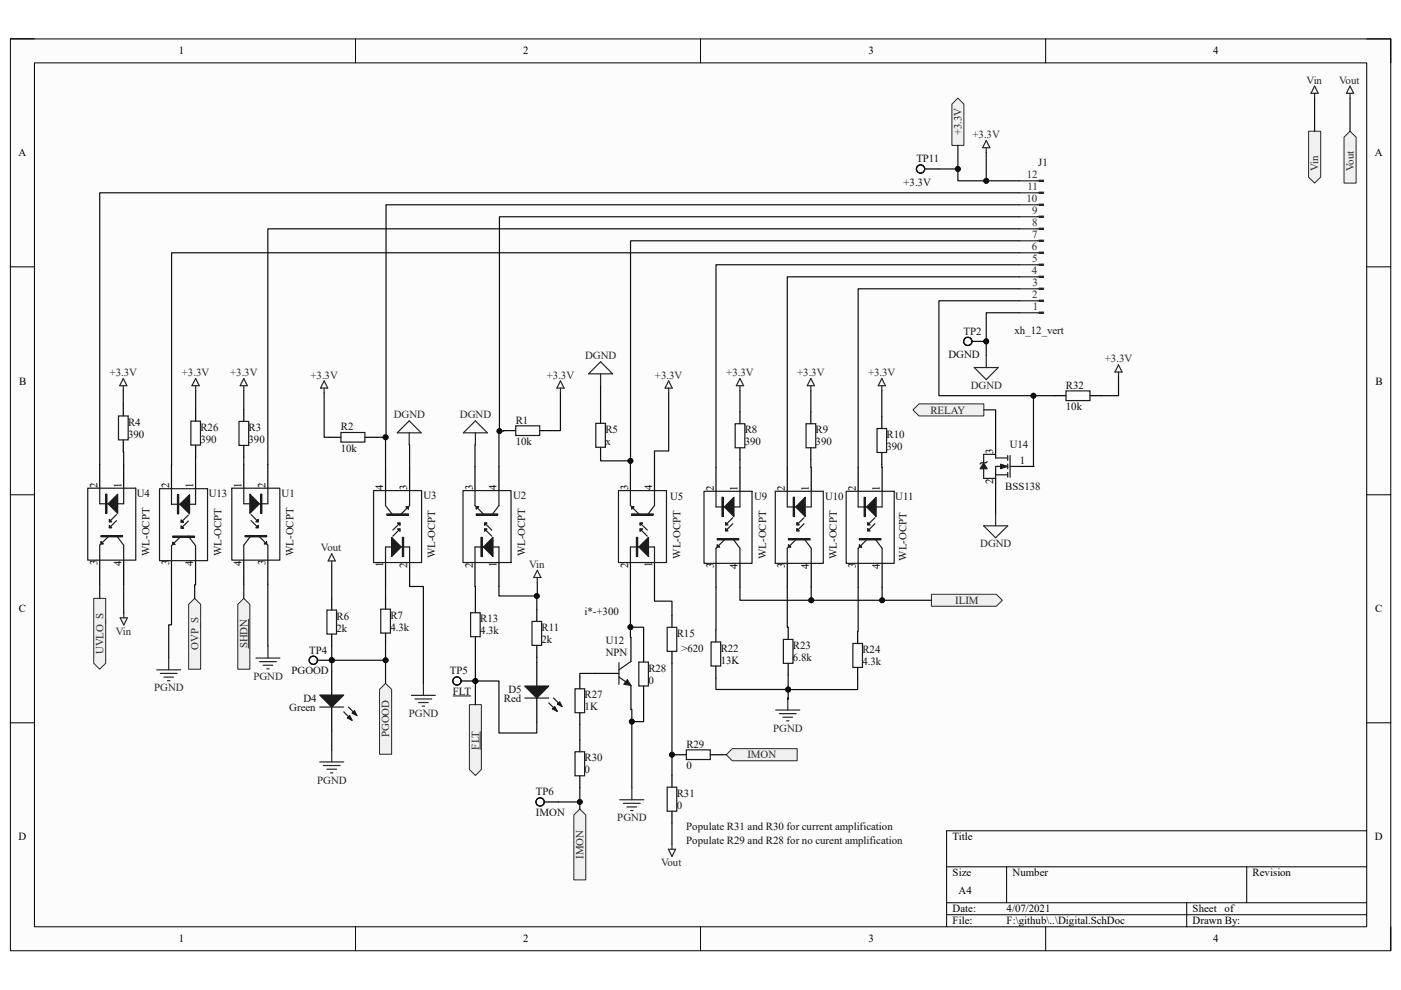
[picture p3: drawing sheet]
<svg xmlns="http://www.w3.org/2000/svg" width="297mm" height="210mm" viewBox="0 0 297 210" stroke-linecap="round" stroke-linejoin="round" font-family="sans-serif">
<defs><g id="words">
<g font-size="2.3">
<text x="37.9" y="11.6">1</text>
<text x="110.9" y="11.6">2</text>
<text x="184.1" y="11.6">3</text>
<text x="257.2" y="11.6">4</text>
<text x="3.9" y="33.2">A</text>
<text x="291.5" y="33.2">A</text>
<text x="4" y="81.6">B</text>
<text x="291.6" y="81.6">B</text>
<text x="210.6" y="96.3" transform="rotate(-90 210.6 96.3)">3</text>
<text x="216.2" y="98.4">1</text>
<text x="20.7" y="103.5" transform="rotate(-90 20.7 103.5)">2</text>
<text x="25.7" y="103.5" transform="rotate(-90 25.7 103.5)">1</text>
<text x="35.9" y="103.6" transform="rotate(-90 35.9 103.6)">2</text>
<text x="41" y="103.6" transform="rotate(-90 41 103.6)">1</text>
<text x="51.2" y="103.5" transform="rotate(-90 51.2 103.5)">1</text>
<text x="56.3" y="103.5" transform="rotate(-90 56.3 103.5)">2</text>
<text x="81.3" y="104" transform="rotate(-90 81.3 104)">4</text>
<text x="86.4" y="104" transform="rotate(-90 86.4 104)">3</text>
<text x="100.2" y="104" transform="rotate(-90 100.2 104)">3</text>
<text x="105.3" y="104" transform="rotate(-90 105.3 104)">4</text>
<text x="133.2" y="104" transform="rotate(-90 133.2 104)">3</text>
<text x="138.3" y="104" transform="rotate(-90 138.3 104)">4</text>
<text x="151.3" y="104.2" transform="rotate(-90 151.3 104.2)">2</text>
<text x="156.4" y="104.2" transform="rotate(-90 156.4 104.2)">1</text>
<text x="166.4" y="104.2" transform="rotate(-90 166.4 104.2)">2</text>
<text x="171.5" y="104.2" transform="rotate(-90 171.5 104.2)">1</text>
<text x="181.5" y="104.2" transform="rotate(-90 181.5 104.2)">2</text>
<text x="186.5" y="104.2" transform="rotate(-90 186.5 104.2)">1</text>
<text x="210.6" y="102.6" transform="rotate(-90 210.6 102.6)">2</text>
<text x="20.7" y="119.8" transform="rotate(-90 20.7 119.8)">3</text>
<text x="25.7" y="120" transform="rotate(-90 25.7 120)">4</text>
<text x="35.9" y="119.9" transform="rotate(-90 35.9 119.9)">3</text>
<text x="51.2" y="120" transform="rotate(-90 51.2 120)">4</text>
<text x="56.3" y="119.8" transform="rotate(-90 56.3 119.8)">3</text>
<text x="41" y="120" transform="rotate(-90 41 120)">4</text>
<text x="81.3" y="120.2" transform="rotate(-90 81.3 120.2)">1</text>
<text x="86.4" y="120.4" transform="rotate(-90 86.4 120.4)">2</text>
<text x="100.2" y="120.4" transform="rotate(-90 100.2 120.4)">2</text>
<text x="105.3" y="120.2" transform="rotate(-90 105.3 120.2)">1</text>
<text x="133.2" y="120.4" transform="rotate(-90 133.2 120.4)">2</text>
<text x="138.3" y="120.2" transform="rotate(-90 138.3 120.2)">1</text>
<text x="151.3" y="120.5" transform="rotate(-90 151.3 120.5)">3</text>
<text x="156.4" y="120.6" transform="rotate(-90 156.4 120.6)">4</text>
<text x="166.4" y="120.5" transform="rotate(-90 166.4 120.5)">3</text>
<text x="171.5" y="120.6" transform="rotate(-90 171.5 120.6)">4</text>
<text x="181.5" y="120.5" transform="rotate(-90 181.5 120.5)">3</text>
<text x="186.5" y="120.6" transform="rotate(-90 186.5 120.6)">4</text>
<text x="4" y="129.9">C</text>
<text x="291.6" y="129.9">C</text>
<text x="4" y="178.2">D</text>
<text x="202" y="178.2">Title</text>
<text x="291.5" y="178.2">D</text>
<text x="202" y="185.9">Size</text>
<text x="214.7" y="185.9">Number</text>
<text x="265.6" y="185.9">Revision</text>
<text x="203.2" y="189.7">A4</text>
<text x="202" y="193.5">Date:</text>
<text x="202" y="196.1">File:</text>
<text x="213.4" y="193.5">4/07/2021</text>
<text x="213.4" y="196.1">F:\github\..\Digital.SchDoc</text>
<text x="252.9" y="196.1">Drawn By:</text>
<text x="252.9" y="193.5">Sheet</text>
<text x="259.6" y="193.5">of</text>
<text x="37.9" y="199.9">1</text>
<text x="110.9" y="199.9">2</text>
<text x="184.1" y="199.9">3</text>
<text x="257.2" y="199.9">4</text>
</g>
<g font-size="2.3" fill="#262626">
<text x="277" y="17.8">Vin</text>
<text x="283.9" y="17.8">Vout</text>
<text x="203.9" y="28.7" transform="rotate(-90 203.9 28.7)">+3.3V</text>
<text x="206.2" y="29.3">+3.3V</text>
<text x="279.5" y="36.3" transform="rotate(-90 279.5 36.3)">Vin</text>
<text x="287" y="36.3" transform="rotate(-90 287 36.3)">Vout</text>
<text x="124.1" y="76.2">DGND</text>
<text x="234.2" y="76.9">+3.3V</text>
<text x="23.2" y="79.8">+3.3V</text>
<text x="38.6" y="79.8">+3.3V</text>
<text x="48.8" y="79.8">+3.3V</text>
<text x="65.8" y="80.3">+3.3V</text>
<text x="115.9" y="80.3">+3.3V</text>
<text x="138.9" y="80.3">+3.3V</text>
<text x="154" y="79.8">+3.3V</text>
<text x="169" y="79.8">+3.3V</text>
<text x="184" y="79.8">+3.3V</text>
<text x="205.8" y="82.5">DGND</text>
<text x="83.5" y="88.8">DGND</text>
<text x="97.5" y="88.8">DGND</text>
<text x="197.2" y="87.7">RELAY</text>
<text x="68" y="116.9">Vout</text>
<text x="207.8" y="116.1">DGND</text>
<text x="112.2" y="120.5">Vin</text>
<text x="202.5" y="128.1">ILIM</text>
<text x="24.5" y="134.6">Vin</text>
<text x="42.1" y="137.9" transform="rotate(-90 42.1 137.9)">OVP_S</text>
<text x="52.5" y="137.5" transform="rotate(-90 52.5 137.5)">SHDN</text>
<text x="21.9" y="138.8" transform="rotate(-90 21.9 138.8)">UVLO_S</text>
<text x="32.7" y="146.7">PGND</text>
<text x="53.7" y="144.2">PGND</text>
<text x="86.7" y="152.1">PGND</text>
<text x="163.9" y="155.2">PGND</text>
<text x="82.5" y="156.4" transform="rotate(-90 82.5 156.4)">PGOOD</text>
<text x="101.6" y="159" transform="rotate(-90 101.6 159)">FLT</text>
<text x="158.5" y="160.8">IMON</text>
<text x="67.2" y="166.2">PGND</text>
<text x="130.9" y="174.2">PGND</text>
<text x="123.7" y="182.2" transform="rotate(-90 123.7 182.2)">IMON</text>
<text x="140.2" y="183.7">Vout</text>
</g>
<g font-size="2.3" fill="#0e0e0e">
<text x="194.3" y="34.5">TP11</text>
<text x="220.1" y="35.2">J1</text>
<text x="191.6" y="39.3">+3.3V</text>
<text x="204.3" y="71">TP2</text>
<text x="215.1" y="70.9">xh_12_vert</text>
<text x="201.1" y="75.9">DGND</text>
<text x="226" y="82.4">R32</text>
<text x="109.3" y="89.8">R1</text>
<text x="226" y="87">10k</text>
<text x="27.2" y="90.3">R4</text>
<text x="27.2" y="92.8">390</text>
<text x="42.5" y="91.4">R26</text>
<text x="42.5" y="93.9">390</text>
<text x="52.7" y="91.4">R3</text>
<text x="52.7" y="94">390</text>
<text x="72.3" y="91.2">R2</text>
<text x="72.3" y="95.8">10k</text>
<text x="109.3" y="94.4">10k</text>
<text x="128.4" y="91.8">R5</text>
<text x="128.4" y="94.4">x</text>
<text x="157.9" y="91.9">R8</text>
<text x="157.9" y="94.5">390</text>
<text x="172.9" y="91.9">R9</text>
<text x="172.9" y="94.5">390</text>
<text x="188" y="92.9">R10</text>
<text x="188" y="95.5">390</text>
<text x="214.1" y="95">U14</text>
<text x="29" y="105.3">U4</text>
<text x="44.3" y="105.4">U13</text>
<text x="59.7" y="105.4">U1</text>
<text x="89.8" y="105.9">U3</text>
<text x="108.8" y="105.9">U2</text>
<text x="142.1" y="106">U5</text>
<text x="159.9" y="106.1">U9</text>
<text x="174.9" y="106.1">U10</text>
<text x="189.8" y="106">U11</text>
<text x="213.1" y="103.9">BSS138</text>
<text x="31.7" y="117.9" transform="rotate(-90 31.7 117.9)">WL-OCPT</text>
<text x="47" y="118" transform="rotate(-90 47 118)">WL-OCPT</text>
<text x="62.2" y="117.9" transform="rotate(-90 62.2 117.9)">WL-OCPT</text>
<text x="92.3" y="118.4" transform="rotate(-90 92.3 118.4)">WL-OCPT</text>
<text x="111.3" y="118" transform="rotate(-90 111.3 118)">WL-OCPT</text>
<text x="144.3" y="118.5" transform="rotate(-90 144.3 118.5)">WL-OCPT</text>
<text x="162.4" y="118.6" transform="rotate(-90 162.4 118.6)">WL-OCPT</text>
<text x="177.4" y="118.6" transform="rotate(-90 177.4 118.6)">WL-OCPT</text>
<text x="192.2" y="118.9" transform="rotate(-90 192.2 118.9)">WL-OCPT</text>
<text x="71.3" y="131.4">R6</text>
<text x="82.8" y="131.2">R7</text>
<text x="101.8" y="132">R13</text>
<text x="123.9" y="130.5">i*-+300</text>
<text x="71.3" y="134">2k</text>
<text x="82.8" y="133.8">4.3k</text>
<text x="101.8" y="134.5">4.3k</text>
<text x="114.8" y="133.8">R11</text>
<text x="114.8" y="136.4">2k</text>
<text x="128.4" y="136.5">U12</text>
<text x="143.5" y="135.1">R15</text>
<text x="168.1" y="137.6">R23</text>
<text x="61.8" y="143">PGOOD</text>
<text x="65.5" y="138.7">TP4</text>
<text x="95.4" y="143">TP5</text>
<text x="128.4" y="139">NPN</text>
<text x="137.5" y="142.5">R28</text>
<text x="144.5" y="138.2">&gt;620</text>
<text x="152.8" y="138.2">R22</text>
<text x="152.8" y="140.8">13K</text>
<text x="168.1" y="140.2">6.8k</text>
<text x="182.9" y="138.5">R24</text>
<text x="182.9" y="141.1">4.3k</text>
<text x="64.3" y="148.8">D4</text>
<text x="96" y="147.4">FLT</text>
<text x="106.8" y="148.9">Red</text>
<text x="107.8" y="146.9">D5</text>
<text x="123.9" y="148.1">R27</text>
<text x="137.5" y="145">0</text>
<text x="61.3" y="150.9">Green</text>
<text x="123.9" y="150.7">1K</text>
<text x="123.9" y="161.5">R30</text>
<text x="145.5" y="158.6">R29</text>
<text x="123.9" y="164">0</text>
<text x="145.5" y="163.1">0</text>
<text x="113.6" y="168.7">TP6</text>
<text x="113.6" y="173">IMON</text>
<text x="143.5" y="169">R31</text>
<text x="143.5" y="171.6">0</text>
<text x="145.5" y="179.1">Populate R29 and R28 for no curent amplification</text>
<text x="145.5" y="176.1">Populate R31 and R30 for current amplification</text>
</g>
<g font-size="2.3" fill="#282828">
<text x="217.7" y="37.8">12</text>
<text x="217.8" y="40.4">11</text>
<text x="217.7" y="42.9">10</text>
<text x="218.8" y="45.5">9</text>
<text x="218.8" y="53.1">6</text>
<text x="218.8" y="50.6">7</text>
<text x="218.9" y="48">8</text>
<text x="218.8" y="58.2">4</text>
<text x="218.9" y="55.6">5</text>
<text x="218.8" y="63.3">2</text>
<text x="218.9" y="60.7">3</text>
<text x="219" y="65.8">1</text>
</g>
</g></defs>
<path d="M2.2 8.3h292.7v193.4h-292.7z" fill="#fcfcfc"/>
<path d="M2.2 8.3h292.7v193.4h-292.7z" fill="none" stroke="#000" stroke-width=".21"/>
<path d="M7.3 13.3h282.5v183.3h-282.5z" fill="#fcfcfc"/>
<g fill="none" stroke="#000" stroke-width=".21">
<path d="M2.2 8.2h5.1M7.3 13.3h282.5v183.3h-282.5zM75.4 8.3v5M148.5 8.3v5M221.7 8.3v5M289.8 8.3h5.1v5M2.2 56.6h5.1M289.8 56.6h5.1M2.2 104.9h5.1M289.8 104.9h5.1M2.2 153.3h5.1M289.8 153.3h5.1"/>
<path d="M289.8 176.2h-89.1v20.4M75.4 196.6v5.1M148.5 196.6v5.1M200.7 183.9h89.1M200.7 191.5h89.1M200.7 194h89.1M213.4 183.9v7.6M221.7 196.6v5.1M251.6 191.5v5.1M264.3 183.9v7.6M294.9 196.6v5.1"/>
</g>
<path d="M194.8 85.7h13.8v2.5h-13.8l-1.2-1.3z" fill-rule="evenodd" fill="#f0f0f0"/>
<path d="M194.8 85.7h13.8v2.5h-13.8l-1.2-1.3z" fill="none" stroke="#262626" stroke-width=".21"/>
<path d="M19.9 126.9h2.5v13.8l-1.3 1.2-1.2-1.2z" fill-rule="evenodd" fill="#f0f0f0"/>
<path d="M19.9 126.9h2.5v13.8l-1.3 1.2-1.2-1.2z" fill="none" stroke="#262626" stroke-width=".21"/>
<path d="M80.5 146.2l1.2-1.3 1.3 1.3v13.8h-2.5z" fill-rule="evenodd" fill="#f0f0f0"/>
<path d="M80.5 146.2l1.2-1.3 1.3 1.3v13.8h-2.5z" fill="none" stroke="#262626" stroke-width=".21"/>
<path d="M50.4 128.2l1.3-1.3 1.3 1.3v13.7h-2.6z" fill-rule="evenodd" fill="#f0f0f0"/>
<path d="M50.4 128.2l1.3-1.3 1.3 1.3v13.7h-2.6zM52.7 131.3v6.2" fill="none" stroke="#262626" stroke-width=".21"/>
<path d="M121.7 172.9l1.2-1.3 1.3 1.3v13.7h-2.5z" fill-rule="evenodd" fill="#f0f0f0"/>
<path d="M121.7 172.9l1.2-1.3 1.3 1.3v13.7h-2.5z" fill="none" stroke="#262626" stroke-width=".21"/>
<path d="M197.5 126h13.7l1.3 1.3-1.3 1.3h-13.7z" fill-rule="evenodd" fill="#f0f0f0"/>
<path d="M197.5 126h13.7l1.3 1.3-1.3 1.3h-13.7z" fill="none" stroke="#262626" stroke-width=".21"/>
<path d="M220.3 58.6h.9v.2h-.9z" fill="#282828"/>
<path d="M220.3 58.6h.9v.2h-.9z" fill="none" stroke="#282828" stroke-width=".25"/>
<path d="M220.3 56h.9v.3h-.9z" fill="#282828"/>
<path d="M220.3 56h.9v.3h-.9z" fill="none" stroke="#282828" stroke-width=".25"/>
<path d="M220.3 61.1h.9v.3h-.9z" fill="#282828"/>
<path d="M220.3 61.1h.9v.3h-.9z" fill="none" stroke="#282828" stroke-width=".25"/>
<path d="M220.3 66.2h.9v.3h-.9z" fill="#282828"/>
<path d="M220.3 66.2h.9v.3h-.9z" fill="none" stroke="#282828" stroke-width=".25"/>
<path d="M220.3 63.7h.9v.2h-.9z" fill="#282828"/>
<path d="M220.3 63.7h.9v.2h-.9z" fill="none" stroke="#282828" stroke-width=".25"/>
<path d="M220.3 45.8h.9v.3h-.9z" fill="#282828"/>
<path d="M220.3 45.8h.9v.3h-.9z" fill="none" stroke="#282828" stroke-width=".25"/>
<path d="M220.3 43.3h.9v.3h-.9z" fill="#282828"/>
<path d="M220.3 43.3h.9v.3h-.9z" fill="none" stroke="#282828" stroke-width=".25"/>
<path d="M220.3 48.4h.9v.3h-.9z" fill="#282828"/>
<path d="M220.3 48.4h.9v.3h-.9z" fill="none" stroke="#282828" stroke-width=".25"/>
<path d="M220.3 53.5h.9v.2h-.9z" fill="#282828"/>
<path d="M220.3 53.5h.9v.2h-.9z" fill="none" stroke="#282828" stroke-width=".25"/>
<path d="M220.3 50.9h.9v.3h-.9z" fill="#282828"/>
<path d="M216.1 58.7h4.2M216.1 51.1h4.2M216.1 48.5h4.2M216.1 56.2h4.2M216.1 53.6h4.2M220.3 43.4h-4.2M220.3 46h-4.2M220.3 50.9h.9v.3h-.9zM216.1 63.8h4.2M216.1 61.3h4.2M216.1 66.3h4.2" fill="none" stroke="#282828" stroke-width=".25"/>
<path d="M220.3 40.8h.9v.2h-.9z" fill="#282828"/>
<path d="M216.1 40.9h4.2M220.3 40.8h.9v.2h-.9z" fill="none" stroke="#282828" stroke-width=".25"/>
<path d="M220.3 38.2h.9v.3h-.9z" fill="#282828"/>
<path d="M216.1 38.4h4.2M220.3 38.2h.9v.3h-.9z" fill="none" stroke="#282828" stroke-width=".25"/>
<path d="M21.1 98.5v5M26.2 98.5v5M21.1 118.8v5.1M26.2 118.8v5.1" fill="none" stroke="#000" stroke-width=".25"/>
<path d="M21.1 103.5v3.3h5.1v-3.3M22.9 113.9l-1.8 1.7M24.7 113.6l1.5 2M24.7 109.1l-1.5 1.6M24.7 110.4l-1.5 1.6" fill="none" stroke="#1c1c1c" stroke-width=".25"/>
<path d="M25 104.8v4.1l-2.1-2.1z" fill="#1c1c1c"/>
<path d="M22.4 104.8h.3v4.1h-.3zM22.5 104.8v4.1M25 104.8v4.1l-2.1-2.1z" fill="none" stroke="#1c1c1c" stroke-width=".25"/>
<path d="M23.2 111.4l.5 .6h-.5z" fill="#1c1c1c"/>
<path d="M23.2 111.4l.5 .6h-.5z" fill="none" stroke="#1c1c1c" stroke-width=".25"/>
<path d="M23.2 110.2l.5 .5h-.5z" fill="#1c1c1c"/>
<path d="M21.4 113.6h4.6v.3h-4.6zM21.4 113.7h4.6M23.2 110.2l.5 .5h-.5z" fill="none" stroke="#1c1c1c" stroke-width=".25"/>
<path d="M21.4 114.9l.5 .5h-.5z" fill="#1c1c1c"/>
<path d="M25.1 88.2h2.1v5.1h-2.1zM18.6 103.5h10.2v15.3h-10.2zM21.1 115.6v3.2M21.4 114.9l.5 .5h-.5zM26.2 115.6v3.2" fill="none" stroke="#1c1c1c" stroke-width=".25"/>
<path d="M26.1 85.7v2.5M26.1 93.3v2.5" fill="none" stroke="#000" stroke-width=".25"/>
<path d="M206.6 78h5l-2.5 2.5zM209.1 75.4v2.6M26.1 80.3l.8 1.5h-1.5zM26.1 81.8v1" fill="none" stroke="#262626" stroke-width=".25"/>
<circle cx="209.1" cy="72.4" r=".51" fill="#0e0e0e"/>
<circle cx="209.1" cy="72.4" r=".51" fill="none" stroke="#0e0e0e" stroke-width=".21"/>
<g fill="none" stroke="#000" stroke-width=".25">
<path d="M206.1 72.4h3"/>
<circle cx="205.2" cy="72.4" r=".87"/>
<circle cx="205.2" cy="72.4" r=".88"/>
</g>
<circle cx="209.1" cy="72.4" r=".51" fill="#0e0e0e"/>
<circle cx="209.1" cy="72.4" r=".51" fill="none" stroke="#0e0e0e" stroke-width=".21"/>
<path d="M81.7 99v5.1M86.8 99v5.1M81.7 119.3v5.1M86.8 119.3v5.1" fill="none" stroke="#000" stroke-width=".25"/>
<path d="M81.7 107.2l1.6 2.1M81.7 119.3v-3.3h5.1v3.3M84.8 112.2l-1.5 1.5M84.8 110.9l-1.5 1.5M86.8 107.2l-1.7 1.8" fill="none" stroke="#1c1c1c" stroke-width=".25"/>
<path d="M83 114l2.1 2-2.1 2z" fill="#1c1c1c"/>
<path d="M83 114l2.1 2-2.1 2zM85.3 114h.3v4h-.3zM85.4 114v4" fill="none" stroke="#1c1c1c" stroke-width=".25"/>
<path d="M84.3 110.9h.5v.5z" fill="#1c1c1c"/>
<path d="M84.3 110.9h.5v.5z" fill="none" stroke="#1c1c1c" stroke-width=".25"/>
<path d="M84.3 112.2h.5v.5z" fill="#1c1c1c"/>
<path d="M82 109h4.6v.3h-4.6zM82 109.1h4.6M84.3 112.2h.5v.5z" fill="none" stroke="#1c1c1c" stroke-width=".25"/>
<path d="M86.1 107.5h.5v.5z" fill="#1c1c1c"/>
<path d="M72.3 91.7h5.1v2.1h-5.1zM79.2 104.1h10.2v15.2h-10.2zM81.7 104.1v3.1M86.1 107.5h.5v.5zM86.8 104.1v3.1M100.7 119.3v-3.3h5.1v3.3M100.7 107.2l1.8 1.8M102.7 112.2l1.6 1.5M102.7 110.9l1.6 1.5M105.8 107.2l-1.5 2.1M80.7 129.2h2.1v5.1h-2.1z" fill="none" stroke="#1c1c1c" stroke-width=".25"/>
<path d="M69.7 92.8h2.6M77.4 92.8h2.5M100.7 99v5.1M105.8 99v5.1M100.7 119.3v5.1M105.8 119.3v5.1M81.7 126.6v2.6M81.7 134.3v2.5" fill="none" stroke="#000" stroke-width=".25"/>
<path d="M68.7 80.8l.8 1.5h-1.5zM68.7 82.3v1M86.8 89.3l2.5 2.5h-5.1zM86.8 91.8v2.5" fill="none" stroke="#262626" stroke-width=".25"/>
<path d="M102.5 116l2-2v4z" fill="#1c1c1c"/>
<path d="M102 114h.2v4h-.2zM102.1 114v4M102.5 116l2-2v4z" fill="none" stroke="#1c1c1c" stroke-width=".25"/>
<path d="M102.7 110.9h.5l-.5 .5z" fill="#1c1c1c"/>
<path d="M102.7 110.9h.5l-.5 .5z" fill="none" stroke="#1c1c1c" stroke-width=".25"/>
<path d="M102.7 112.2h.5l-.5 .5z" fill="#1c1c1c"/>
<path d="M101 109h4.5v.3h-4.5zM101 109.1h4.5M102.7 112.2h.5l-.5 .5z" fill="none" stroke="#1c1c1c" stroke-width=".25"/>
<path d="M101 107.5h.5l-.5 .5z" fill="#1c1c1c"/>
<path d="M109.3 90.3h5.1v2.1h-5.1zM98.2 104.1h10.1v15.2h-10.1zM100.7 104.1v3.1M101 107.5h.5l-.5 .5zM105.8 104.1v3.1M99.8 130h2v5h-2zM112.8 131.8h2v5.1h-2z" fill="none" stroke="#1c1c1c" stroke-width=".25"/>
<path d="M106.8 91.3h2.5M114.4 91.3h2.6M100.8 127.4v2.6M100.8 135v2.6M113.8 129.3v2.5M113.8 136.9v2.5M113.8 140.4v5.1M113.8 148.1v5.1" fill="none" stroke="#000" stroke-width=".25"/>
<path d="M100.8 89.3l2.5 2.5h-5zM100.8 91.8v2.5M118.8 80.8l.8 1.5h-1.5zM118.8 82.3v1" fill="none" stroke="#262626" stroke-width=".25"/>
<path d="M111.3 145.5h5l-2.5 2.6z" fill="#1c1c1c"/>
<path d="M111.3 145.5h5l-2.5 2.6zM116.3 149.1l1.8 1.8M117.4 148.1l1.8 1.8" fill="none" stroke="#1c1c1c" stroke-width=".25"/>
<path d="M117.1 150.4l.5-.5 .5 1z" fill="#1c1c1c"/>
<path d="M117.1 150.4l.5-.5 .5 1z" fill="none" stroke="#1c1c1c" stroke-width=".25"/>
<path d="M118.1 149.4l.6-.6 .5 1.1z" fill="#1c1c1c"/>
<path d="M111.3 148.1h5M118.1 149.4l.6-.6 .5 1.1z" fill="none" stroke="#1c1c1c" stroke-width=".25"/>
<path d="M99.5 149.5h2.6v13.7l-1.3 1.3-1.3-1.3z" fill-rule="evenodd" fill="#f0f0f0"/>
<path d="M99.5 149.5h2.6v13.7l-1.3 1.3-1.3-1.3zM101.8 155.1v3.9" fill="none" stroke="#262626" stroke-width=".21"/>
<path d="M51.7 86.8v2.6M51.7 94.5v2.5M51.7 98.5v5M56.8 98.5v5M51.7 118.8v5.1M56.8 118.8v5.1" fill="none" stroke="#000" stroke-width=".25"/>
<path d="M50.7 89.4h2v5.1h-2zM51.7 103.5v3.3h5.1v-3.3M53.2 113.6l-1.5 2M53.2 109.1l1.6 1.6M53.2 110.4l1.6 1.6M55 113.9l1.8 1.7" fill="none" stroke="#1c1c1c" stroke-width=".25"/>
<path d="M51.7 80.3l.7 1.5h-1.5zM51.7 81.8v1" fill="none" stroke="#262626" stroke-width=".25"/>
<path d="M53 104.8l2 2-2 2.1z" fill="#1c1c1c"/>
<path d="M53 104.8l2 2-2 2.1zM55.3 104.8h.2v4.1h-.2zM55.4 104.8v4.1" fill="none" stroke="#1c1c1c" stroke-width=".25"/>
<path d="M54.8 111.4v.6h-.6z" fill="#1c1c1c"/>
<path d="M54.8 111.4v.6h-.6z" fill="none" stroke="#1c1c1c" stroke-width=".25"/>
<path d="M54.8 110.2v.5h-.6z" fill="#1c1c1c"/>
<path d="M52 113.6h4.5v.3h-4.5zM52 113.7h4.5M54.8 110.2v.5h-.6z" fill="none" stroke="#1c1c1c" stroke-width=".25"/>
<path d="M56 115.4l.5-.5v.5z" fill="#1c1c1c"/>
<path d="M49.1 103.5h10.2v15.3h-10.2zM51.7 115.6v3.2M56 115.4l.5-.5v.5zM56.8 115.6v3.2M133.7 107.2l1.7 1.8M133.7 119.3v-3.3h5.1v3.3M135.7 112.2l1.5 1.5M135.7 110.9l1.5 1.5M138.8 107.2l-1.6 2.1" fill="none" stroke="#1c1c1c" stroke-width=".25"/>
<path d="M133.7 99v5.1M138.8 99v5.1M133.7 119.3v5.1M138.8 119.3v5.1" fill="none" stroke="#000" stroke-width=".25"/>
<path d="M135.4 116l2.1-2v4z" fill="#1c1c1c"/>
<path d="M134.9 114h.3v4h-.3zM135.1 114v4M135.4 116l2.1-2v4z" fill="none" stroke="#1c1c1c" stroke-width=".25"/>
<path d="M135.7 110.9h.5l-.5 .5z" fill="#1c1c1c"/>
<path d="M135.7 110.9h.5l-.5 .5z" fill="none" stroke="#1c1c1c" stroke-width=".25"/>
<path d="M135.7 112.2h.5l-.5 .5z" fill="#1c1c1c"/>
<path d="M133.9 109h4.6v.3h-4.6zM133.9 109.1h4.6M135.7 112.2h.5l-.5 .5z" fill="none" stroke="#1c1c1c" stroke-width=".25"/>
<path d="M133.9 107.5h.5l-.5 .5z" fill="#1c1c1c"/>
<path d="M131.1 104.1h10.2v15.2h-10.2zM133.7 104.1v3.1M133.9 107.5h.5l-.5 .5zM138.8 104.1v3.1M141.5 133.1h2v5.1h-2zM131.2 143.6l2.6 1.8M131.2 140.5v4.6M133.8 140.3l-2.6 1.8" fill="none" stroke="#1c1c1c" stroke-width=".25"/>
<path d="M133.8 135.2v5.1M142.5 130.5v2.6M142.5 138.2v2.5M126.1 142.8h5.1M133.8 145.4v5.1" fill="none" stroke="#000" stroke-width=".25"/>
<path d="M133 144.1l.8 1.3-1.6-.3z" fill="#1c1c1c"/>
<path d="M133 144.1l.8 1.3-1.6-.3z" fill="none" stroke="#1c1c1c" stroke-width=".21"/>
<path d="M127.3 87.2v2.6M127.3 94.9v2.5M166.9 99.1v5.1M172 99.1v5.1M166.9 119.5v5.1M172 119.5v5.1" fill="none" stroke="#000" stroke-width=".25"/>
<path d="M126.3 89.8h2.1v5.1h-2.1zM166.9 104.2v3.3h5.1v-3.3M168.7 114.5l-1.8 1.8M170.5 109.8l-1.6 1.5M170.5 111.1l-1.6 1.5M170.5 114.3l1.5 2" fill="none" stroke="#1c1c1c" stroke-width=".25"/>
<path d="M127.3 79.3v2.5M127.3 76.7l2.6 2.6h-5.1zM141.8 80.8l.7 1.5h-1.5zM141.8 82.3v1" fill="none" stroke="#262626" stroke-width=".25"/>
<path d="M170.7 105.5v4.1l-2-2.1z" fill="#1c1c1c"/>
<path d="M168.2 105.5h.2v4.1h-.2zM168.3 105.5v4.1M170.7 105.5v4.1l-2-2.1z" fill="none" stroke="#1c1c1c" stroke-width=".25"/>
<path d="M168.9 112.1l.6 .5h-.6z" fill="#1c1c1c"/>
<path d="M168.9 112.1l.6 .5h-.6z" fill="none" stroke="#1c1c1c" stroke-width=".25"/>
<path d="M168.9 110.8l.6 .5h-.6z" fill="#1c1c1c"/>
<path d="M167.2 114.3h4.5v.2h-4.5zM167.2 114.4h4.5M168.9 110.8l.6 .5h-.6z" fill="none" stroke="#1c1c1c" stroke-width=".25"/>
<path d="M167.2 115.5l.5 .5h-.5z" fill="#1c1c1c"/>
<path d="M155.9 89.9h2v5.1h-2zM164.4 104.2h10.2v15.3h-10.2zM166.9 116.3v3.2M167.2 115.5l.5 .5h-.5zM172 116.3v3.2M181.9 104.2v3.3h5.1v-3.3M183.7 114.5l-1.8 1.8M185.5 109.8l-1.5 1.5M185.5 111.1l-1.5 1.5M185.5 114.3l1.5 2" fill="none" stroke="#1c1c1c" stroke-width=".25"/>
<path d="M156.9 87.3v2.6M156.9 95v2.5M181.9 99.1v5.1M187 99.1v5.1M181.9 119.5v5.1M187 119.5v5.1" fill="none" stroke="#000" stroke-width=".25"/>
<path d="M185.8 105.5v4.1l-2.1-2.1z" fill="#1c1c1c"/>
<path d="M183.2 105.5h.3v4.1h-.3zM183.3 105.5v4.1M185.8 105.5v4.1l-2.1-2.1z" fill="none" stroke="#1c1c1c" stroke-width=".25"/>
<path d="M184 112.1l.5 .5h-.5z" fill="#1c1c1c"/>
<path d="M184 112.1l.5 .5h-.5z" fill="none" stroke="#1c1c1c" stroke-width=".25"/>
<path d="M184 110.8l.5 .5h-.5z" fill="#1c1c1c"/>
<path d="M182.2 114.3h4.6v.2h-4.6zM182.2 114.4h4.6M184 110.8l.5 .5h-.5z" fill="none" stroke="#1c1c1c" stroke-width=".25"/>
<path d="M182.2 115.5l.5 .6h-.5z" fill="#1c1c1c"/>
<path d="M151.8 104.2v3.3h5.1v-3.3M153.6 114.5l-1.8 1.8M155.4 109.8l-1.6 1.5M155.4 111.1l-1.6 1.5M155.4 114.3l1.5 2M179.4 104.2h10.2v15.3h-10.2zM181.9 116.3v3.2M182.2 115.5l.5 .6h-.5zM187 116.3v3.2" fill="none" stroke="#1c1c1c" stroke-width=".25"/>
<path d="M151.8 99.1v5.1M156.9 99.1v5.1M151.8 119.5v5.1M156.9 119.5v5.1" fill="none" stroke="#000" stroke-width=".25"/>
<path d="M155.6 105.5v4.1l-2-2.1z" fill="#1c1c1c"/>
<path d="M153.1 105.5h.2v4.1h-.2zM153.2 105.5v4.1M155.6 105.5v4.1l-2-2.1z" fill="none" stroke="#1c1c1c" stroke-width=".25"/>
<path d="M153.8 112.1l.5 .5h-.5z" fill="#1c1c1c"/>
<path d="M153.8 112.1l.5 .5h-.5z" fill="none" stroke="#1c1c1c" stroke-width=".25"/>
<path d="M153.8 110.8l.5 .5h-.5z" fill="#1c1c1c"/>
<path d="M152.1 114.3h4.5v.2h-4.5zM152.1 114.4h4.5M153.8 110.8l.5 .5h-.5z" fill="none" stroke="#1c1c1c" stroke-width=".25"/>
<path d="M152.1 115.5l.5 .5h-.5z" fill="#1c1c1c"/>
<g fill="none" stroke="#1c1c1c" stroke-width=".25">
<path d="M40.5 89.3h2v5.1h-2zM170.9 89.9h2v5.1h-2zM185.9 90.9h2.1v5.1h-2.1zM36.4 103.7v3.3h5.1v-3.3M38.1 114l-1.7 1.7M39.9 113.7l1.6 2M39.9 109.2l-1.5 1.6M39.9 110.5l-1.5 1.5M149.3 104.2h10.1v15.3h-10.1zM151.8 116.3v3.2M152.1 115.5l.5 .5h-.5zM156.9 116.3v3.2"/>
<path d="M150.8 136.2h2v5.1h-2zM166.1 135.6h2v5.1h-2zM180.8 136.5h2.1v5.1h-2.1z"/>
</g>
<g fill="none" stroke="#000" stroke-width=".25">
<path d="M36.4 98.6v5.1M41.5 98.6v5.1M41.5 86.8v2.5M41.5 94.4v2.6M171.9 87.3v2.6M171.9 95v2.5M187 88.3v2.6M187 96v2.5M36.4 118.9v5.1M41.5 118.9v5.1M151.8 133.6v2.6M167.1 133.1v2.5"/>
<path d="M181.8 133.9v2.6M151.8 141.3v2.5M167.1 140.7v2.5M181.8 141.6v2.5"/>
</g>
<path d="M41.5 80.3l.7 1.5h-1.5zM41.5 81.8v1" fill="none" stroke="#262626" stroke-width=".25"/>
<path d="M38.1 107l2.1-2.1v4.1z" fill="#1c1c1c"/>
<path d="M37.6 104.9h.3v4.1h-.3zM37.8 104.9v4.1M38.1 107l2.1-2.1v4.1z" fill="none" stroke="#1c1c1c" stroke-width=".25"/>
<path d="M38.4 111.5l.5 .5h-.5z" fill="#1c1c1c"/>
<path d="M38.4 111.5l.5 .5h-.5z" fill="none" stroke="#1c1c1c" stroke-width=".25"/>
<path d="M38.4 110.3l.5 .5h-.5z" fill="#1c1c1c"/>
<path d="M36.6 113.7h4.6v.3h-4.6zM36.6 113.8h4.6M38.4 110.3l.5 .5h-.5z" fill="none" stroke="#1c1c1c" stroke-width=".25"/>
<path d="M36.6 115l.5 .5h-.5z" fill="#1c1c1c"/>
<path d="M33.8 103.7h10.2v15.2h-10.2zM36.4 115.7v3.2M36.6 115l.5 .5h-.5zM41.5 115.7v3.2" fill="none" stroke="#1c1c1c" stroke-width=".25"/>
<path d="M156.9 80.3l.8 1.5h-1.6zM156.9 81.8v1M171.9 80.3l.8 1.5h-1.5zM171.9 81.8v1M187 80.3l.7 1.5h-1.5zM187 81.8v1" fill="none" stroke="#262626" stroke-width=".25"/>
<path d="M40 128.2l1.3-1.3 1.2 1.3v13.7h-2.5z" fill-rule="evenodd" fill="#f0f0f0"/>
<path d="M40 128.2l1.3-1.3 1.2 1.3v13.7h-2.5z" fill="none" stroke="#262626" stroke-width=".21"/>
<path d="M209.1 29.8l.8 1.5h-1.6zM209.1 31.3v1" fill="none" stroke="#262626" stroke-width=".25"/>
<g fill="none" stroke="#000" stroke-width=".25">
<path d="M196.1 35.8h3M115.4 170.1h3"/>
<circle cx="195.2" cy="35.8" r=".87"/>
<circle cx="114.5" cy="170.1" r=".87"/>
<circle cx="114.5" cy="170.1" r=".88"/>
</g>
<circle cx="100.8" cy="144.4" r=".51" fill="#0e0e0e"/>
<circle cx="100.8" cy="144.4" r=".51" fill="none" stroke="#0e0e0e" stroke-width=".21"/>
<g fill="none" stroke="#000" stroke-width=".25">
<path d="M97.8 144.4h3"/>
<circle cx="96.9" cy="144.4" r=".87"/>
<circle cx="96.9" cy="144.4" r=".88"/>
</g>
<circle cx="100.8" cy="144.4" r=".51" fill="#0e0e0e"/>
<g fill="none" stroke="#0e0e0e" stroke-width=".21">
<path d="M96 147.6h3.9"/>
<circle cx="100.8" cy="144.4" r=".51"/>
</g>
<path d="M70.3 142.3v5.1M70.3 150v5.1" fill="none" stroke="#000" stroke-width=".25"/>
<path d="M67.8 147.4h5.1l-2.6 2.6z" fill="#1c1c1c"/>
<path d="M67.8 147.4h5.1l-2.6 2.6zM72.9 151l1.8 1.8M73.9 150l1.8 1.8" fill="none" stroke="#1c1c1c" stroke-width=".25"/>
<path d="M73.6 152.3l.5-.5 .6 1z" fill="#1c1c1c"/>
<path d="M73.6 152.3l.5-.5 .6 1z" fill="none" stroke="#1c1c1c" stroke-width=".25"/>
<path d="M75.2 150.7l.5 1.1-1-.5z" fill="#1c1c1c"/>
<path d="M69.3 129.4h2v5.1h-2zM67.8 150h5.1M75.2 150.7l.5 1.1-1-.5z" fill="none" stroke="#1c1c1c" stroke-width=".25"/>
<path d="M70.3 126.9v2.5M70.3 134.5v2.5" fill="none" stroke="#000" stroke-width=".25"/>
<circle cx="70.3" cy="140" r=".51" fill="#0e0e0e"/>
<circle cx="70.3" cy="140" r=".51" fill="none" stroke="#0e0e0e" stroke-width=".21"/>
<g fill="none" stroke="#000" stroke-width=".25">
<path d="M67.3 140h3"/>
<circle cx="66.4" cy="140" r=".87"/>
<circle cx="66.4" cy="140" r=".88"/>
</g>
<circle cx="70.3" cy="140" r=".51" fill="#0e0e0e"/>
<circle cx="70.3" cy="140" r=".51" fill="none" stroke="#0e0e0e" stroke-width=".21"/>
<path d="M70.3 117.5l.8 1.5h-1.5zM70.3 119v1M25.5 131h1.5l-.8 1.6zM26.2 130v1M113.9 121l.8 1.5h-1.5zM113.9 122.5v1M142.5 179.1v1M141.7 180.1h1.5l-.7 1.6z" fill="none" stroke="#262626" stroke-width=".25"/>
<path d="M122.9 143.6v2.5M122.9 151.2v2.5" fill="none" stroke="#000" stroke-width=".25"/>
<path d="M121.9 146.1h2v5.1h-2z" fill="none" stroke="#1c1c1c" stroke-width=".25"/>
<path d="M203.1 20.8l1.3 1.3v8.7h-2.6v-8.7z" fill-rule="evenodd" fill="#f0f0f0"/>
<path d="M203.1 20.8l1.3 1.3v8.7h-2.6v-8.7z" fill="none" stroke="#262626" stroke-width=".21"/>
<path d="M155.3 158.8h13.7v2.6h-13.7l-1.3-1.3z" fill-rule="evenodd" fill="#f0f0f0"/>
<path d="M155.3 158.8h13.7v2.6h-13.7l-1.3-1.3z" fill="none" stroke="#262626" stroke-width=".21"/>
<path d="M211.1 93.4v3M216.2 98.9h3M211.1 101.5v3M136.5 137.9v2.5M122.9 156.9v2.5M136.5 145.5v2.6M122.9 164.5v2.6M142.5 164.4v2.6M142.5 172.1v2.5M143 160.1h2.5M150.6 160.1h2.5" fill="none" stroke="#000" stroke-width=".25"/>
<path d="M211.1 97.1h2.6M213.7 98.9h-2.6v2.6M213.7 96.6v1M213.7 98.4v1M214.2 96.6v4.6M214.2 98.9h2M211.1 100.7h2.6M213.7 100.2v1M121.9 159.4h2v5.1h-2zM135.4 140.4h2.1v5.1h-2.1zM145.5 159h5.1v2.1h-5.1zM141.5 167h2v5.1h-2z" fill="none" stroke="#1c1c1c" stroke-width=".25"/>
<path d="M212.1 98.4l1.6 .5-1.6 .5z" fill="#1c1c1c"/>
<path d="M212.1 98.4l1.6 .5-1.6 .5z" fill="none" stroke="#1c1c1c" stroke-width=".21"/>
<path d="M208.6 99.4v2.1h2.5M211.1 97.1v-.7h-2.5v1.7" fill="none" stroke="#1c1c1c" stroke-width=".25"/>
<path d="M208.6 98.1l.7 1.3h-1.5z" fill="#1c1c1c"/>
<path d="M208.6 98.1l.7 1.3h-1.5z" fill="none" stroke="#1c1c1c" stroke-width=".21"/>
<path d="M209.3 97.9l-.2 .2h-1.1l-.2 .3" fill="none" stroke="#1c1c1c" stroke-width=".25"/>
<g fill="none" stroke="#262626" stroke-width=".25">
<path d="M208.6 111.5h5.1l-2.6 2.6zM211.1 109v2.5M35.8 139.5v2.6M54.3 139.6h5M56.8 137v2.6M33.2 142.1h5.1M34 142.8h3.5M34.8 143.6h2M35.5 144.4h.5M55 140.3h3.6M55.8 141.1h2M56.6 141.9h.5"/>
<path d="M70.3 159.1v2.5M87.2 147.5h5.1M88 148.3h3.5M88.7 149h2.1M89.5 149.8h.5M89.8 144.9v2.6M164.5 150.6h5.1M165.2 151.4h3.6M166 152.1h2M166.8 152.9h.5M167 148.1v2.5M67.8 161.6h5.1"/>
<path d="M68.6 162.4h3.5M69.3 163.2h2M70.1 163.9h.5M131.4 169.6h5.1M132.2 170.4h3.5M132.9 171.2h2.1M133.7 171.9h.5M134 167.1v2.5"/>
</g>
<path d="M277.4 27.8h2.6v9.8l-1.3 1.2-1.3-1.2z" fill-rule="evenodd" fill="#f0f0f0"/>
<path d="M277.4 27.8h2.6v9.8l-1.3 1.2-1.3-1.2z" fill="none" stroke="#262626" stroke-width=".21"/>
<path d="M286.2 27.8l1.3 1.3v9.7h-2.5v-9.7z" fill-rule="evenodd" fill="#f0f0f0"/>
<path d="M286.2 27.8l1.3 1.3v9.7h-2.5v-9.7z" fill="none" stroke="#262626" stroke-width=".21"/>
<path d="M278.7 18.3l.8 1.5h-1.5zM278.7 19.8v1M286.2 19.8v1M286.2 18.3l.8 1.5h-1.5zM237.1 77.4l.8 1.5h-1.5zM237.1 78.9v1" fill="none" stroke="#262626" stroke-width=".25"/>
<path d="M223.5 83.9h2.5M231.1 83.9h2.5" fill="none" stroke="#000" stroke-width=".25"/>
<path d="M226 82.9h5.1v2.1h-5.1z" fill="none" stroke="#1c1c1c" stroke-width=".25"/>
<path d="M26.1 95.8l.1 2.7M26.1 82.8v2.9M68.7 83.3v9.5h1M79.9 92.8h1.8v6.2M21.1 123.9v3" fill="none" stroke="#0e0e0e" stroke-width=".25"/>
<circle cx="81.7" cy="92.7" r=".51" fill="#0e0e0e"/>
<circle cx="81.7" cy="92.7" r=".51" fill="none" stroke="#0e0e0e" stroke-width=".21"/>
<path d="M86.8 94.3v4.7M86.8 124.4h3v20.5M100.7 124.4l.1 3M113.8 139.4v1M100.8 144.4h5v11.1h8v-2.3" fill="none" stroke="#0e0e0e" stroke-width=".25"/>
<circle cx="100.8" cy="144.4" r=".51" fill="#0e0e0e"/>
<circle cx="100.8" cy="144.4" r=".51" fill="none" stroke="#0e0e0e" stroke-width=".21"/>
<g fill="none" stroke="#0e0e0e" stroke-width=".25">
<path d="M51.7 82.8v4M51.7 97v1.5M100.8 94.3l-.1 4.7M118.8 83.3v8h-1.8M127.3 81.8v5.4M141.8 83.3v12.4h-3v3.3M156.9 82.8v4.5M156.9 97.5v1.6M171.9 97.5l.1 1.6M171.9 82.8v4.5M187 98.5v.6M187 82.8v5.5"/>
<path d="M51.7 123.9v3M138.8 124.4v3.1h3.7v3M151.8 124.6v9M166.9 124.6v8.5h.2M181.9 124.6l-.1 9.3M181.8 144.1v2.2h-14.7"/>
</g>
<circle cx="167.1" cy="146.2" r=".51" fill="#0e0e0e"/>
<circle cx="167.1" cy="146.2" r=".51" fill="none" stroke="#0e0e0e" stroke-width=".21"/>
<path d="M167.1 143.2v3" fill="none" stroke="#0e0e0e" stroke-width=".25"/>
<circle cx="167.1" cy="146.2" r=".51" fill="#0e0e0e"/>
<circle cx="167.1" cy="146.2" r=".51" fill="none" stroke="#0e0e0e" stroke-width=".21"/>
<path d="M187 127.3h10.5" fill="none" stroke="#0e0e0e" stroke-width=".25"/>
<circle cx="187" cy="127.3" r=".51" fill="#0e0e0e"/>
<circle cx="187" cy="127.3" r=".51" fill="none" stroke="#0e0e0e" stroke-width=".21"/>
<path d="M156.9 124.6v2.7h15.1v-2.7" fill="none" stroke="#0e0e0e" stroke-width=".25"/>
<circle cx="172" cy="127.3" r=".51" fill="#0e0e0e"/>
<circle cx="172" cy="127.3" r=".51" fill="none" stroke="#0e0e0e" stroke-width=".21"/>
<path d="M187 124.6v2.7h-15" fill="none" stroke="#0e0e0e" stroke-width=".25"/>
<circle cx="172" cy="127.3" r=".51" fill="#0e0e0e"/>
<circle cx="172" cy="127.3" r=".51" fill="none" stroke="#0e0e0e" stroke-width=".21"/>
<circle cx="187" cy="127.3" r=".51" fill="#0e0e0e"/>
<circle cx="187" cy="127.3" r=".51" fill="none" stroke="#0e0e0e" stroke-width=".21"/>
<path d="M127.3 97.4v.3h6.4v1.3" fill="none" stroke="#0e0e0e" stroke-width=".25"/>
<circle cx="133.7" cy="97.8" r=".51" fill="#0e0e0e"/>
<circle cx="133.7" cy="97.8" r=".51" fill="none" stroke="#0e0e0e" stroke-width=".21"/>
<path d="M216.1 56.2h-64.3v42.9M216.1 58.7h-49.2v40.4M216.1 40.9h-195v57.6M216.1 53.6h-179.7v45M216.1 51.1h-82.4v46.7M216.1 48.5h-159.3v50M216.1 61.3h-34.2v37.8M41.5 82.8v4M41.5 97v1.6M41.5 124h-.2v2.9" fill="none" stroke="#0e0e0e" stroke-width=".25"/>
<circle cx="133.7" cy="97.8" r=".51" fill="#0e0e0e"/>
<circle cx="133.7" cy="97.8" r=".51" fill="none" stroke="#0e0e0e" stroke-width=".21"/>
<path d="M209.1 32.3v6.1h7" fill="none" stroke="#0e0e0e" stroke-width=".25"/>
<circle cx="209.1" cy="38.4" r=".51" fill="#0e0e0e"/>
<circle cx="209.1" cy="38.4" r=".51" fill="none" stroke="#0e0e0e" stroke-width=".21"/>
<path d="M199.1 35.8h4v2.6h6" fill="none" stroke="#0e0e0e" stroke-width=".25"/>
<circle cx="203.1" cy="35.8" r=".51" fill="#0e0e0e"/>
<circle cx="203.1" cy="35.8" r=".51" fill="none" stroke="#0e0e0e" stroke-width=".21"/>
<circle cx="209.1" cy="38.4" r=".51" fill="#0e0e0e"/>
<circle cx="209.1" cy="38.4" r=".51" fill="none" stroke="#0e0e0e" stroke-width=".21"/>
<path d="M70.3 137v3" fill="none" stroke="#0e0e0e" stroke-width=".25"/>
<circle cx="70.3" cy="140" r=".51" fill="#0e0e0e"/>
<circle cx="70.3" cy="140" r=".51" fill="none" stroke="#0e0e0e" stroke-width=".21"/>
<path d="M70.3 155.1v4M81.7 140h-11.4v2.3" fill="none" stroke="#0e0e0e" stroke-width=".25"/>
<circle cx="70.3" cy="140" r=".51" fill="#0e0e0e"/>
<circle cx="70.3" cy="140" r=".51" fill="none" stroke="#0e0e0e" stroke-width=".21"/>
<circle cx="81.7" cy="140" r=".51" fill="#0e0e0e"/>
<circle cx="81.7" cy="140" r=".51" fill="none" stroke="#0e0e0e" stroke-width=".21"/>
<path d="M216.1 46h-110.2v45.4" fill="none" stroke="#0e0e0e" stroke-width=".25"/>
<circle cx="105.9" cy="91.4" r=".51" fill="#0e0e0e"/>
<circle cx="105.9" cy="91.4" r=".51" fill="none" stroke="#0e0e0e" stroke-width=".21"/>
<path d="M70.3 120v6.9M26.2 123.9v6.1M81.7 124.4v2.2M105.8 124.4v2h8" fill="none" stroke="#0e0e0e" stroke-width=".25"/>
<circle cx="113.8" cy="126.4" r=".51" fill="#0e0e0e"/>
<circle cx="113.8" cy="126.4" r=".51" fill="none" stroke="#0e0e0e" stroke-width=".21"/>
<path d="M113.9 123.5l-.1 5.8" fill="none" stroke="#0e0e0e" stroke-width=".25"/>
<circle cx="113.8" cy="126.4" r=".51" fill="#0e0e0e"/>
<circle cx="113.8" cy="126.4" r=".51" fill="none" stroke="#0e0e0e" stroke-width=".21"/>
<path d="M203.1 30.8v5M126.1 142.8h-3.2v.8" fill="none" stroke="#0e0e0e" stroke-width=".25"/>
<circle cx="203.1" cy="35.8" r=".51" fill="#0e0e0e"/>
<circle cx="203.1" cy="35.8" r=".51" fill="none" stroke="#0e0e0e" stroke-width=".21"/>
<path d="M216.1 66.3h-7v9.1" fill="none" stroke="#0e0e0e" stroke-width=".25"/>
<circle cx="209.1" cy="72.4" r=".51" fill="#0e0e0e"/>
<circle cx="209.1" cy="72.4" r=".51" fill="none" stroke="#0e0e0e" stroke-width=".21"/>
<path d="M122.9 153.7v3.2M122.9 170.1v1.5" fill="none" stroke="#0e0e0e" stroke-width=".25"/>
<circle cx="122.9" cy="170.1" r=".51" fill="#0e0e0e"/>
<circle cx="122.9" cy="170.1" r=".51" fill="none" stroke="#0e0e0e" stroke-width=".21"/>
<path d="M122.9 167.1v3h-4.5M153.1 160.1h.9" fill="none" stroke="#0e0e0e" stroke-width=".25"/>
<circle cx="122.9" cy="170.1" r=".51" fill="#0e0e0e"/>
<circle cx="122.9" cy="170.1" r=".51" fill="none" stroke="#0e0e0e" stroke-width=".21"/>
<path d="M133.7 133h2.8v4.9M142.5 174.6v4.5" fill="none" stroke="#0e0e0e" stroke-width=".25"/>
<circle cx="133.7" cy="133" r=".52" fill="#0e0e0e"/>
<circle cx="133.7" cy="133" r=".52" fill="none" stroke="#0e0e0e" stroke-width=".21"/>
<path d="M136.5 148.1v5h-2.5" fill="none" stroke="#0e0e0e" stroke-width=".25"/>
<circle cx="133.9" cy="153.1" r=".51" fill="#0e0e0e"/>
<circle cx="133.9" cy="153.1" r=".51" fill="none" stroke="#0e0e0e" stroke-width=".21"/>
<path d="M143 160.1h-.5v4.3" fill="none" stroke="#0e0e0e" stroke-width=".25"/>
<circle cx="142.5" cy="160.1" r=".51" fill="#0e0e0e"/>
<circle cx="142.5" cy="160.1" r=".51" fill="none" stroke="#0e0e0e" stroke-width=".21"/>
<path d="M142.5 140.7v19.4" fill="none" stroke="#0e0e0e" stroke-width=".25"/>
<circle cx="142.5" cy="160.1" r=".51" fill="#0e0e0e"/>
<circle cx="142.5" cy="160.1" r=".51" fill="none" stroke="#0e0e0e" stroke-width=".21"/>
<path d="M216.1 63.8h-17v20.1h20l.1 15M208.6 86.9h2.5v6.5M211.1 104.5v4.5" fill="none" stroke="#0e0e0e" stroke-width=".25"/>
<circle cx="219.1" cy="83.9" r=".51" fill="#0e0e0e"/>
<circle cx="219.1" cy="83.9" r=".51" fill="none" stroke="#0e0e0e" stroke-width=".21"/>
<path d="M151.8 143.8v2.4h15.3v2.2l-.1-.3" fill="none" stroke="#0e0e0e" stroke-width=".25"/>
<circle cx="167.1" cy="146.2" r=".51" fill="#0e0e0e"/>
<circle cx="167.1" cy="146.2" r=".51" fill="none" stroke="#0e0e0e" stroke-width=".21"/>
<path d="M278.7 20.8v7M286.2 20.8v7M237.1 79.9v4h-3.5M219.1 83.9h4.4M36.4 124v8.5h-.6v7M56.8 123.9v13.1" fill="none" stroke="#0e0e0e" stroke-width=".25"/>
<circle cx="219.1" cy="83.9" r=".51" fill="#0e0e0e"/>
<circle cx="219.1" cy="83.9" r=".51" fill="none" stroke="#0e0e0e" stroke-width=".21"/>
<path d="M216.1 43.4h-134.3v49.4" fill="none" stroke="#0e0e0e" stroke-width=".25"/>
<circle cx="81.7" cy="92.7" r=".51" fill="#0e0e0e"/>
<circle cx="81.7" cy="92.7" r=".51" fill="none" stroke="#0e0e0e" stroke-width=".21"/>
<path d="M106.8 91.3l-1 .1v7.6" fill="none" stroke="#0e0e0e" stroke-width=".25"/>
<circle cx="105.9" cy="91.4" r=".51" fill="#0e0e0e"/>
<circle cx="105.9" cy="91.4" r=".51" fill="none" stroke="#0e0e0e" stroke-width=".21"/>
<path d="M133.7 124.4l.1 10.8" fill="none" stroke="#0e0e0e" stroke-width=".25"/>
<circle cx="133.7" cy="133" r=".52" fill="#0e0e0e"/>
<circle cx="133.7" cy="133" r=".52" fill="none" stroke="#0e0e0e" stroke-width=".21"/>
<path d="M133.8 150.5h.2v16.6" fill="none" stroke="#0e0e0e" stroke-width=".25"/>
<circle cx="133.9" cy="153.1" r=".51" fill="#0e0e0e"/>
<circle cx="133.9" cy="153.1" r=".51" fill="none" stroke="#0e0e0e" stroke-width=".21"/>
<path d="M81.7 136.8v8.1" fill="none" stroke="#0e0e0e" stroke-width=".25"/>
<circle cx="81.7" cy="140" r=".51" fill="#0e0e0e"/>
<circle cx="81.7" cy="140" r=".51" fill="none" stroke="#0e0e0e" stroke-width=".21"/>
<path d="M100.8 137.6v11.9" fill="none" stroke="#0e0e0e" stroke-width=".25"/>
<circle cx="100.8" cy="144.4" r=".51" fill="#0e0e0e"/>
<circle cx="100.8" cy="144.4" r=".51" fill="none" stroke="#0e0e0e" stroke-width=".21"/>
<use href="#words"/>
</svg>
